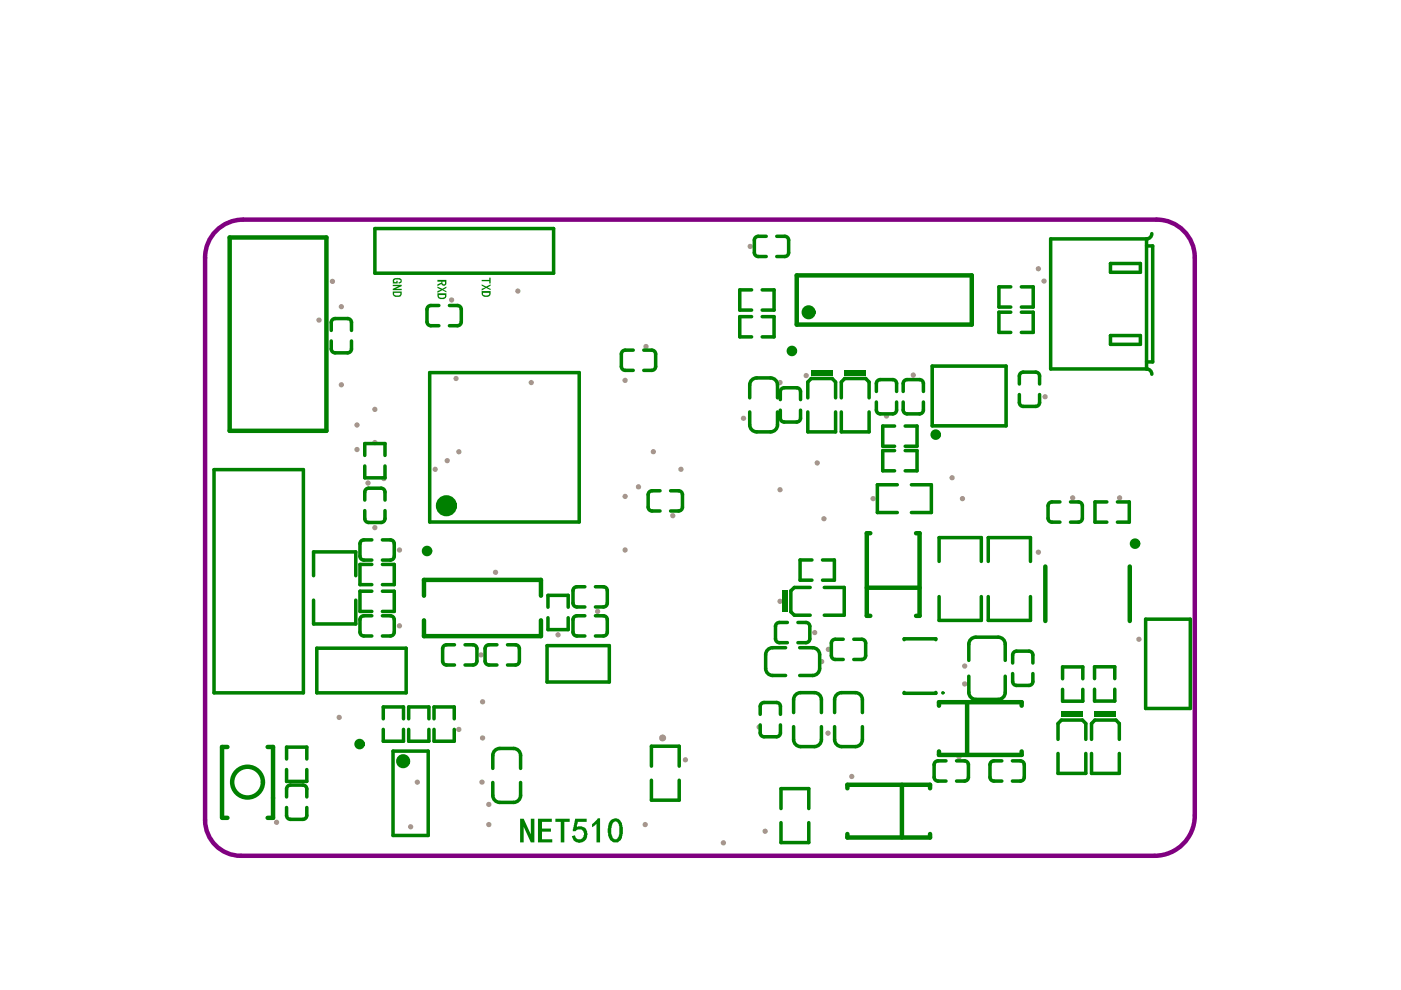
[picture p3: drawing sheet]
<svg xmlns="http://www.w3.org/2000/svg" width="297mm" height="210mm" viewBox="0 0 297 210" stroke-linecap="round" stroke-linejoin="round" font-family="sans-serif">
<path d="M45.8 48.9a8 8 0 0 1 5.7-2.3h193.8a8 8 0 0 1 8 8v118.3a8.5 8.5 0 0 1-8.5 8.5h-193.7a7.6 7.6 0 0 1-7.6-7.5v-119.3a8 8 0 0 1 2.3-5.7z" fill="none" stroke="#800080" stroke-width=".95"/>
<g fill="#a6968d">
<circle cx="126.7" cy="129.6" r=".56"/>
<circle cx="118.3" cy="134.6" r=".56"/>
<circle cx="153.4" cy="178.7" r=".56"/>
<circle cx="159.1" cy="52.2" r=".56"/>
<circle cx="142.6" cy="109.3" r=".56"/>
<circle cx="137" cy="73.5" r=".56"/>
<circle cx="95.8" cy="63.6" r=".56"/>
<circle cx="72.4" cy="65" r=".56"/>
<circle cx="79.5" cy="93.8" r=".56"/>
<circle cx="78" cy="102.4" r=".56"/>
<circle cx="84.7" cy="116.6" r=".56"/>
<circle cx="84.7" cy="132.7" r=".56"/>
<circle cx="71.9" cy="152.1" r=".56"/>
<circle cx="58.6" cy="174.3" r=".56"/>
<circle cx="87.1" cy="175.3" r=".56"/>
<circle cx="102.2" cy="165.8" r=".56"/>
<circle cx="103.6" cy="174.8" r=".56"/>
<circle cx="103.6" cy="170.6" r=".56"/>
<circle cx="102" cy="138.9" r=".56"/>
<circle cx="180.6" cy="164.6" r=".56"/>
<circle cx="161" cy="154.2" r=".56"/>
<circle cx="175.6" cy="155.4" r=".56"/>
<circle cx="174.7" cy="110" r=".56"/>
<circle cx="185.1" cy="105.7" r=".56"/>
<circle cx="227.4" cy="105.6" r=".56"/>
<circle cx="237.4" cy="105.6" r=".56"/>
<circle cx="203.3" cy="160.5" r=".56"/>
<circle cx="204.5" cy="145" r=".56"/>
<circle cx="204.5" cy="141.2" r=".56"/>
<circle cx="175.6" cy="137.7" r=".56"/>
<circle cx="174.2" cy="140.3" r=".56"/>
<circle cx="172.7" cy="134.1" r=".56"/>
<circle cx="188" cy="88.2" r=".56"/>
<circle cx="193.6" cy="79.5" r=".56"/>
<circle cx="170.9" cy="79.6" r=".56"/>
<circle cx="157.6" cy="88.7" r=".56"/>
<circle cx="221.6" cy="84.1" r=".56"/>
<circle cx="221.4" cy="59.6" r=".56"/>
<circle cx="220.2" cy="57" r=".56"/>
<circle cx="81.4" cy="101.5" r=".56"/>
<circle cx="102.3" cy="148.8" r=".56"/>
<circle cx="112.6" cy="81.1" r=".56"/>
<circle cx="79.5" cy="111.9" r=".56"/>
<circle cx="132.5" cy="116.6" r=".56"/>
<circle cx="132.5" cy="105.3" r=".56"/>
<circle cx="132.5" cy="80.6" r=".56"/>
<circle cx="102.3" cy="156.5" r=".56"/>
<circle cx="140.5" cy="156.5" r=".75"/>
<circle cx="96.7" cy="80.2" r=".56"/>
<circle cx="72.4" cy="81.6" r=".56"/>
<circle cx="75.7" cy="90.1" r=".56"/>
<circle cx="70.5" cy="59.7" r=".56"/>
<circle cx="109.8" cy="61.7" r=".56"/>
<circle cx="79.5" cy="86.8" r=".56"/>
<circle cx="67.6" cy="67.9" r=".56"/>
<circle cx="204.1" cy="105.7" r=".56"/>
<circle cx="145.3" cy="161.1" r=".56"/>
<circle cx="97.3" cy="154.7" r=".56"/>
<circle cx="97.3" cy="95.8" r=".56"/>
<circle cx="84.7" cy="161.1" r=".56"/>
<circle cx="88.5" cy="165.8" r=".56"/>
<circle cx="94.8" cy="97.7" r=".56"/>
<circle cx="92.3" cy="99.5" r=".56"/>
<circle cx="105.1" cy="121.3" r=".56"/>
<circle cx="75.7" cy="95.3" r=".56"/>
<circle cx="165.4" cy="81.1" r=".56"/>
<circle cx="165.4" cy="103.8" r=".56"/>
<circle cx="173.3" cy="98.2" r=".56"/>
<circle cx="165.4" cy="127.5" r=".56"/>
<circle cx="241.5" cy="135.5" r=".56"/>
<circle cx="220.2" cy="117.1" r=".56"/>
<circle cx="138.5" cy="95.8" r=".56"/>
<circle cx="135.4" cy="103.2" r=".56"/>
<circle cx="201.9" cy="101.3" r=".56"/>
<circle cx="144.4" cy="99.5" r=".56"/>
<circle cx="136.8" cy="174.8" r=".56"/>
<circle cx="162.2" cy="176.2" r=".56"/>
</g>
<g fill="none" stroke="#008000" stroke-width=".95">
<path d="M48.7 50.4h20.5v40.9h-20.5zM168.9 58.4h37.1v10.4h-37.1zM184.5 113.1h-.7v17.5h.7M194.2 113.1h.8v17.5h-.8M89.9 126.3v-3.3h24.8v3.3M89.9 131.5v3.4h24.8v-3.4M183.8 124.6h11.2M221.6 120.1v11.6M239.5 120.1v11.6M48.2 158.4h-1.1v14.9M56.7 158.4h1.2v15h-1.2M199.1 149.6v-.7h17.5v.7"/>
<path d="M199.1 159.3v.8h17.5v-.8M205 148.9v11.2M47.1 173.4h1.1M179.7 167.1v-.7h17.5v.7M179.7 176.8v.8h17.5v-.8M191.2 166.4v11.2"/>
</g>
<g fill="none" stroke="#008000" stroke-width=".75">
<path d="M79.5 48.5h37.9v9.4h-37.9zM159.9 50.9v2.7M160.8 54.4h1.7M160.8 50.1h1.7M164.7 54.4h1.7M164.7 50.1h1.7M167.2 50.9v2.7M235.4 55.9h6.4v1.8h-6.4zM243.1 52.1h1.3v24.6h-1.3M243.1 50.7v27.5M243.3 50.7h-20.5v27.5h20.5M70.2 68.4v1.7"/>
<path d="M70.2 72.3v1.7M71.1 74.8h2.6M71.1 67.5h2.6M74.5 68.4v1.7M74.5 72.3v1.7M90.5 65.6v2.6M91.1 79h31.7v31.7h-31.7zM91.4 69.1h1.6M91.4 64.8h1.6M95.3 69.1h1.7M95.3 64.8h1.7M97.8 65.6v2.6"/>
<path d="M131.7 75.1v2.6M132.6 78.5h1.7M132.6 74.2h1.7M136.5 78.5h1.7M136.5 74.2h1.7M139 75.1v2.6M159.4 61.5h-2.6v4.2h2.6M159.4 67.1h-2.6v4.3h2.6M161.6 67.1h2.5v4.3h-2.5M161.6 61.5h2.5v4.2h-2.5M214.3 66.2h-2.5v4.3h2.5M214.3 60.8h-2.5v4.3h2.5"/>
<path d="M216.1 79.7v1.7M216.5 66.2h2.6v4.3h-2.6M216.5 60.8h2.6v4.3h-2.6M216.9 78.9h2.7M220.4 79.7v1.7M235.4 71.1h6.4v1.9h-6.4zM45.4 99.6h18.9v47.3h-18.9zM77.3 96.6v-2.6h4.3v2.6M77.3 98.8v2.5h4.3v-2.5M159 81.6v2.8M159 87.3v2.8M160.4 91.6h3"/>
<path d="M160.4 80.1h3M164.8 81.6v2.8M164.8 87.3v2.8M165.4 83.1v1.6M165.4 87v1.6M166.3 89.5h2.6M166.3 82.2h2.6M169.7 83.1v1.6M169.7 87v1.6M171.3 87.3v4.3h5.9v-4.3M171.3 84.4v-3.4l.7-.7h4.4l.8 .7v3.4M178.4 87.3v4.3h5.9v-4.3"/>
<path d="M178.4 84.4v-3.4l.7-.7h4.4l.8 .7v3.4M185.8 81.3v1.7M185.8 85.2v1.7M186.6 87.8h2.7M186.6 80.5h2.7M189.7 95.5h-2.5v4.3h2.5M189.7 90.3h-2.5v4.3h2.5M190.1 81.3v1.7M190.1 85.2v1.7M191.5 81.3v1.7M191.5 85.2v1.7M191.9 95.5h2.5v4.3h-2.5"/>
<path d="M191.9 90.3h2.5v4.3h-2.5M192.3 87.8h2.7M192.3 80.5h2.7M195.8 81.3v1.7M195.8 85.2v1.7M216.1 83.7v1.6M216.9 86.2h2.7M220.4 83.7v1.6M76.3 115.3v2.6M77.2 118.8h1.6M77.2 114.5h1.6M77.3 104.3v1.7"/>
<path d="M77.3 108.3v1.6M78.2 110.8h2.6M78.2 103.5h2.6M78.8 119.7h-2.5v4.3h2.5M81.1 119.7h2.5v4.3h-2.5M81.1 118.8h1.7M81.1 114.5h1.7M81.6 104.3v1.7M81.6 108.3v1.6M83.6 115.3v2.6M137.4 104.9v2.6M138.3 108.3h1.6"/>
<path d="M138.3 104.1h1.6M142.2 108.3h1.7M142.2 104.1h1.7M144.7 104.9v2.6M172.1 118.7h-2.5v4.3h2.5M174.4 118.7h2.5v4.3h-2.5M190.2 102.8h-4.2v5.9h4.2M193.2 102.8h4.3v5.9h-4.3M199.1 119v-5h9v5M209.5 119v-5h9v5M222.2 107.2v2.7M223 110.7h1.7"/>
<path d="M223 106.4h1.7M227 110.7h1.6M227 106.4h1.6M229.5 107.2v2.7M234.7 106.4h-2.5v4.3h2.5M236.9 106.4h2.5v4.3h-2.5M66.5 122.1v-5.1h8.9v5.1M66.5 127.2v5.1h8.9v-5.1M67.2 137.4h18.9v9.5h-18.9zM76.3 131.4v2.6M77.2 134.8h1.6M77.2 130.6h1.6"/>
<path d="M78.8 125.4h-2.5v4.2h2.5M81.1 125.4h2.5v4.2h-2.5M81.1 134.8h1.7M81.1 130.6h1.7M83.6 131.4v2.6M93.8 137.5v2.7M94.7 136.7h1.7M98.6 136.7h1.7M101.1 137.5v2.7M102.8 137.5v2.7M103.7 136.7h1.7M107.6 136.7h1.7"/>
<path d="M110.1 137.5v2.7M116 136.9h13.2v7.7h-13.2zM116.2 128.7v-2.5h4.3v2.5M116.2 131v2.5h4.3v-2.5M121.5 125.2v2.7M121.5 131.4v2.6M122.3 134.8h1.7M122.3 130.6h1.7M122.3 124.4h1.7M122.3 128.7h1.7M126.2 134.8h1.7M126.2 130.6h1.7"/>
<path d="M126.2 124.4h1.7M126.2 128.7h1.7M128.8 125.2v2.7M128.8 131.4v2.6M162.3 138.8v2.9M163.8 137.3h2.8M164.4 132.8v2.6M165.3 132h1.6M165.3 136.3h1.6M169.2 132h1.7M169.2 136.3h1.7M169.6 137.3h2.7"/>
<path d="M171.7 132.8v2.6M171.8 124.6h-3.4l-.7 .7v4.4l.7 .7h3.4M173.8 138.8v2.9M174.8 124.6h4.2v5.8h-4.2M176.3 136.4v2.6M177.1 139.8h1.7M177.1 135.5h1.7M181 139.8h1.7M181 135.5h1.7M183.5 136.4v2.6M191.7 135.6v-.2h6.7v.2M199.1 126.5v5h9v-5"/>
<path d="M205.4 136.6v3.4M206.9 135.1h4.7M209.5 126.5v5h9v-5M213.1 136.6v3.4M214.7 138.9v1.7M215.5 138.1h2.7M219 138.9v1.7M242.9 131.3h9.5v18.9h-9.5zM81.3 152.4v-2.5h4.3v2.5M81.3 154.6v2.6h4.3v-2.6M83.3 159.3h7.5v17.8h-7.5zM86.6 152.4v-2.5h4.3v2.5"/>
<path d="M86.6 154.6v2.6h4.3v-2.6M92 152.4v-2.5h4.3v2.5M92 154.6v2.6h4.3v-2.6M94.7 141h1.7M98.6 141h1.7M103.7 141h1.7M106 158.7h2.9M107.6 141h1.7M161.2 149.8v1.7M161.2 153.7v1.7M162 156.2h2.6M162 148.9h2.6"/>
<path d="M163.8 143.2h2.8M165.5 149.8v1.7M165.5 153.7v1.7M168.3 148.3v2.8M168.3 154.1v2.7M169.6 143.2h2.7M169.8 158.3h2.9M169.8 146.9h2.9M174.2 148.3v2.8M174.2 154.1v2.7M177 148.3v2.8M177 154.1v2.7"/>
<path d="M178.4 158.3h3M178.4 146.9h3M182.8 148.3v2.8M182.8 154.1v2.7M191.7 146.8v.2h6.7v-.2M205.4 143.4v3.4M206.9 148.3h4.7M213.1 143.4v3.4M214.7 142.8v1.7M215.5 145.3h2.7M219 142.8v1.7M224.3 156.8v-3.4l.7-.7h4.5l.7 .7v3.4"/>
<path d="M224.3 159.7v4.3h5.9v-4.3M225.3 143.9v-2.5h4.3v2.5M225.3 146.2v2.5h4.3v-2.5M231.4 156.8v-3.4l.7-.7h4.5l.7 .7v3.4M231.4 159.7v4.3h5.9v-4.3M232.1 143.9v-2.5h4.3v2.5M232.1 146.1v2.5h4.3v-2.5M60.8 160.9v-2.5h4.2v2.5M60.8 163.2v2.5h4.2v-2.5M60.8 167.3v1.7M60.8 171.2v1.7M61.6 173.7h2.6"/>
<path d="M61.6 166.5h2.6M65 167.3v1.7M65 171.2v1.7M104.5 160.2v2.7M104.5 165.9v2.7M106 170.1h2.9M110.4 160.2v2.7M110.4 165.9v2.7M138.1 162.4v-4.2h5.9v4.2M138.1 165.4v4.3h5.9v-4.3M165.6 171.4v-4.2h5.9v4.2M165.6 174.4v4.2h5.9v-4.2"/>
<path d="M198.1 162.1v2.7M198.9 165.6h1.7M198.9 161.3h1.7M202.8 165.6h1.7M202.8 161.3h1.7M205.3 162.1v2.7M209.9 162.1v2.7M210.7 165.6h1.7M210.7 161.3h1.7M214.6 165.6h1.7M214.6 161.3h1.7M217.2 162.1v2.7"/>
</g>
<path d="M197.6 77.6h15.7v12.7h-15.7z" fill="none" stroke="#008000" stroke-width=".76"/>
<g fill="#008000">
<path d="M179.1 78.5h4.5v1.1h-4.5z" fill-rule="evenodd"/>
<path d="M172 78.5h4.5v1.1h-4.5z" fill-rule="evenodd"/>
<path d="M165.9 125.3h1.1v4.4h-1.1z" fill-rule="evenodd"/>
<path d="M225 150.9h4.5v1.1h-4.5z" fill-rule="evenodd"/>
<path d="M232.1 150.9h4.5v1.1h-4.5z" fill-rule="evenodd"/>
</g>
<g fill="#008000">
<path d="M83.4 59.2l.3-.2h.5a.62 .62 0 0 1 .9 .3 .62 .62 0 0 1-.4 .8h-.2l.1-.3a.24 .24 0 0 0 .3-.2 .24 .24 0 0 0-.2-.3h-.6a.34 .34 0 0 0-.4 0 .34 .34 0 0 0 0 .5h.3v-.3h.3v.6h-1z"/>
<path d="M83.3 60.4h1.9v.3l-1.3 .5h1.3v.3h-1.9v-.3l1.2-.5h-1.2z"/>
<path d="M92.7 60.8l1.1 .4 .8-.4v.2l-.6 .4 .6 .3v.3l-.8-.5-1.1 .6v-.4l.8-.3-.8-.4z"/>
<path d="M102.1 59.3h1.6v-.4h.3v1.2h-.3v-.5h-1.6z"/>
<path d="M102.1 60.3l1 .5 .9-.5v.3l-.6 .4 .6 .2v.3l-.9-.5-1 .6v-.4l.8-.2-.8-.4z"/>
<path d="M110.3 173.6h.7l1.5 3.3v-3.3h.8v5h-.8l-1.5-3.3v3.3h-.7z"/>
<path d="M114.1 173.6h2.9v.7h-2.1v1.4h1.9v.6h-1.9v1.6h2.2v.7h-3z"/>
<path d="M117.8 173.6h3v.7h-1.2v4.3h-.7v-4.3h-1.1z"/>
<path d="M121.9 173.6h2.5v.7h-1.9l-.3 1.1a1.53 1.53 0 0 1 1.8 .1 1.53 1.53 0 0 1 .5 1.7 1.62 1.62 0 0 1-1.6 1.5 1.62 1.62 0 0 1-1.6-1.4l.6-.2 .4 .8h.7a1.06 1.06 0 0 0 .8-1 1.06 1.06 0 0 0-.8-1h-.5l-.5 .3h-.6z"/>
<path d="M125.5 174.7l1.3-1.2h.4v5.1h-.7v-4l-.3 .4-.7 .4z"/>
<path d="M83.6 62.1a.38 .38 0 0 0 .2 .6h.6a.49 .49 0 0 0 .5-.6zM83.3 61.8h1.9v.4a.79 .79 0 0 1-1.2 .7h-.3l-.3-.2z"/>
<path d="M93.8 59.7v.4l.2 .1a.24 .24 0 0 0 .3 .1 .24 .24 0 0 0 .1-.4v-.2zM92.7 59.3h1.9v.8a.53 .53 0 0 1-.4 .5 .53 .53 0 0 1-.6-.4l-.9 .5v-.4l.9-.4v-.2h-.9z"/>
<path d="M93 62.6a.69 .69 0 0 0 .5 .6 .69 .69 0 0 0 .7-.2l.2-.1v-.3zM92.7 62.2h1.9v.5a.98 .98 0 0 1-.7 .7 .98 .98 0 0 1-1-.3l-.2-.3z"/>
<path d="M102.4 62.1a.63 .63 0 0 0 1 .6l.2-.1 .1-.5zM102.1 61.7h1.9v.5a.9 .9 0 0 1-1.4 .6h-.2l-.3-.3z"/>
<path d="M129.9 174.5l-.2 .9a2.44 2.44 0 0 0 .6 2.5 .53 .53 0 0 0 .7-.3l.3-.7v-.6a2.3 2.3 0 0 0-.7-2.1h-.2zM129.5 173.9a1.52 1.52 0 0 1 1.7-.2 1.52 1.52 0 0 1 .8 1.5l.1 1.4a2.12 2.12 0 0 1-1.1 2 1.73 1.73 0 0 1-2.1-2l-.1-.8a3.1 3.1 0 0 1 .7-1.9z"/>
</g>
<g fill="none" stroke="#008000" stroke-width=".75">
<path d="M159.9 53.6a.82 .82 0 0 0 .9 .8M160.8 50.1a.82 .82 0 0 0-.9 .8M166.4 50.1a.82 .82 0 0 1 .8 .8M167.2 53.6a.82 .82 0 0 1-.8 .8M244.2 49.5a1.12 1.12 0 0 1-1.1 1.2M70.2 74a.82 .82 0 0 0 .9 .8M71.1 67.5a.82 .82 0 0 0-.9 .9M73.7 67.5a.82 .82 0 0 1 .8 .9M74.5 74a.82 .82 0 0 1-.8 .8M90.5 68.2a.82 .82 0 0 0 .9 .9M91.4 64.8a.82 .82 0 0 0-.9 .8M97 64.8a.82 .82 0 0 1 .8 .8"/>
<path d="M97.8 68.2a.82 .82 0 0 1-.8 .9M131.7 77.7a.82 .82 0 0 0 .9 .8M132.6 74.2a.82 .82 0 0 0-.9 .9M138.2 74.2a.82 .82 0 0 1 .8 .9M139 77.7a.82 .82 0 0 1-.8 .8M216.9 78.9a.82 .82 0 0 0-.8 .8M219.6 78.9a.82 .82 0 0 1 .8 .8M243.1 78.2a1.12 1.12 0 0 1 1.1 1.1M159 90.1a1.49 1.49 0 0 0 1.4 1.5M160.4 80.1a1.49 1.49 0 0 0-1.4 1.5M163.4 80.1a1.49 1.49 0 0 1 1.4 1.5M164.8 90.1a1.49 1.49 0 0 1-1.4 1.5"/>
<path d="M165.4 88.7a.82 .82 0 0 0 .9 .8M166.3 82.2a.82 .82 0 0 0-.9 .8M168.9 82.2a.82 .82 0 0 1 .8 .8M169.7 88.7a.82 .82 0 0 1-.8 .8M185.8 86.9a.82 .82 0 0 0 .8 .9M186.6 80.5a.82 .82 0 0 0-.8 .8M189.3 80.5a.82 .82 0 0 1 .8 .8M190.1 86.9a.82 .82 0 0 1-.8 .9M191.5 86.9a.82 .82 0 0 0 .8 .9M192.3 80.5a.82 .82 0 0 0-.8 .8M195 80.5a.82 .82 0 0 1 .8 .8M195.8 86.9a.82 .82 0 0 1-.8 .9"/>
<path d="M216.1 85.3a.82 .82 0 0 0 .8 .9M220.4 85.3a.82 .82 0 0 1-.8 .9M76.3 117.9a.82 .82 0 0 0 .8 .9M77.1 114.5a.82 .82 0 0 0-.8 .8M77.3 110a.82 .82 0 0 0 .9 .8M78.2 103.5a.82 .82 0 0 0-.9 .8M80.8 103.5a.82 .82 0 0 1 .8 .8M81.6 110a.82 .82 0 0 1-.8 .8M82.8 114.5a.82 .82 0 0 1 .8 .8M83.6 117.9a.82 .82 0 0 1-.8 .9M137.4 107.5a.82 .82 0 0 0 .8 .8M138.2 104.1a.82 .82 0 0 0-.8 .8"/>
<path d="M143.9 104.1a.82 .82 0 0 1 .8 .8M144.7 107.5a.82 .82 0 0 1-.8 .8M222.2 109.9a.82 .82 0 0 0 .8 .8M223 106.4a.82 .82 0 0 0-.8 .8M228.7 106.4a.82 .82 0 0 1 .8 .8M229.5 109.9a.82 .82 0 0 1-.8 .8M76.3 134a.82 .82 0 0 0 .8 .8M77.1 130.6a.82 .82 0 0 0-.8 .8M82.8 130.6a.82 .82 0 0 1 .8 .8M83.6 134a.82 .82 0 0 1-.8 .8M94.7 136.7a.82 .82 0 0 0-.9 .8M100.3 136.7a.82 .82 0 0 1 .8 .8"/>
<path d="M103.7 136.7a.82 .82 0 0 0-.9 .8M109.3 136.7a.82 .82 0 0 1 .8 .8M121.5 134a.82 .82 0 0 0 .8 .8M121.5 127.9a.82 .82 0 0 0 .8 .8M122.3 130.6a.82 .82 0 0 0-.8 .8M122.3 124.4a.82 .82 0 0 0-.8 .8M127.9 130.6a.82 .82 0 0 1 .9 .8M127.9 124.4a.82 .82 0 0 1 .9 .8M128.8 134a.82 .82 0 0 1-.9 .8M128.8 127.9a.82 .82 0 0 1-.9 .8M163.8 137.3a1.49 1.49 0 0 0-1.5 1.5M164.4 135.4a.82 .82 0 0 0 .8 .9"/>
<path d="M165.2 132a.82 .82 0 0 0-.8 .8M170.9 132a.82 .82 0 0 1 .8 .8M171.7 135.4a.82 .82 0 0 1-.8 .9M172.3 137.3a1.49 1.49 0 0 1 1.5 1.5M176.3 139a.82 .82 0 0 0 .8 .8M177.1 135.5a.82 .82 0 0 0-.8 .9M182.7 135.5a.82 .82 0 0 1 .8 .9M183.5 139a.82 .82 0 0 1-.8 .8M206.9 135.1a1.49 1.49 0 0 0-1.5 1.5M211.6 135.1a1.49 1.49 0 0 1 1.5 1.5M215.5 138.1a.82 .82 0 0 0-.8 .8M218.2 138.1a.82 .82 0 0 1 .8 .8"/>
<path d="M93.8 140.2a.82 .82 0 0 0 .9 .8M101.1 140.2a.82 .82 0 0 1-.8 .8M102.8 140.2a.82 .82 0 0 0 .9 .8M106 158.7a1.49 1.49 0 0 0-1.5 1.5M108.9 158.7a1.49 1.49 0 0 1 1.5 1.5M110.1 140.2a.82 .82 0 0 1-.8 .8M161.2 155.4a.82 .82 0 0 0 .8 .8M162 148.9a.82 .82 0 0 0-.8 .9M162.3 141.7a1.49 1.49 0 0 0 1.5 1.5M164.6 148.9a.82 .82 0 0 1 .9 .9M165.5 155.4a.82 .82 0 0 1-.9 .8M168.3 156.8a1.49 1.49 0 0 0 1.5 1.5"/>
<path d="M169.8 146.9a1.49 1.49 0 0 0-1.5 1.4M172.7 146.9a1.49 1.49 0 0 1 1.5 1.4M173.8 141.7a1.49 1.49 0 0 1-1.5 1.5M174.2 156.8a1.49 1.49 0 0 1-1.5 1.5M177 156.8a1.49 1.49 0 0 0 1.4 1.5M178.4 146.9a1.49 1.49 0 0 0-1.4 1.4M181.4 146.9a1.49 1.49 0 0 1 1.4 1.4M182.8 156.8a1.49 1.49 0 0 1-1.4 1.5M205.4 146.8a1.49 1.49 0 0 0 1.5 1.5M213.1 146.8a1.49 1.49 0 0 1-1.5 1.5M214.7 144.5a.82 .82 0 0 0 .8 .8M219 144.5a.82 .82 0 0 1-.8 .8"/>
<path d="M60.8 172.9a.82 .82 0 0 0 .8 .8M61.6 166.5a.82 .82 0 0 0-.8 .8M64.2 166.5a.82 .82 0 0 1 .8 .8M65 172.9a.82 .82 0 0 1-.8 .8M104.5 168.6a1.49 1.49 0 0 0 1.5 1.5M110.4 168.6a1.49 1.49 0 0 1-1.5 1.5M198.1 164.8a.82 .82 0 0 0 .8 .8M198.9 161.3a.82 .82 0 0 0-.8 .8M204.5 161.3a.82 .82 0 0 1 .8 .8M205.3 164.8a.82 .82 0 0 1-.8 .8M209.9 164.8a.82 .82 0 0 0 .8 .8M210.7 161.3a.82 .82 0 0 0-.8 .8"/>
<path d="M216.3 161.3a.82 .82 0 0 1 .9 .8M217.2 164.8a.82 .82 0 0 1-.9 .8"/>
</g>
<g fill="none" stroke="#008000" stroke-width="1.5">
<circle cx="171.4" cy="66.2" r=".75"/>
<circle cx="85.5" cy="161.4" r=".75"/>
</g>
<g fill="none" stroke="#008000" stroke-width="1.1">
<circle cx="167.9" cy="74.4" r=".56"/>
<circle cx="198.4" cy="92.2" r=".56"/>
<circle cx="90.5" cy="116.8" r=".56"/>
<circle cx="240.7" cy="115.3" r=".56"/>
<circle cx="76.2" cy="157.8" r=".56"/>
</g>
<circle cx="199.9" cy="146.9" r=".19" fill="none" stroke="#008000" stroke-width=".37"/>
<circle cx="94.6" cy="107.2" r="1.12" fill="none" stroke="#008000" stroke-width="2.2"/>
<circle cx="52.5" cy="165.8" r="3.3" fill="none" stroke="#008000" stroke-width=".95"/>
</svg>
